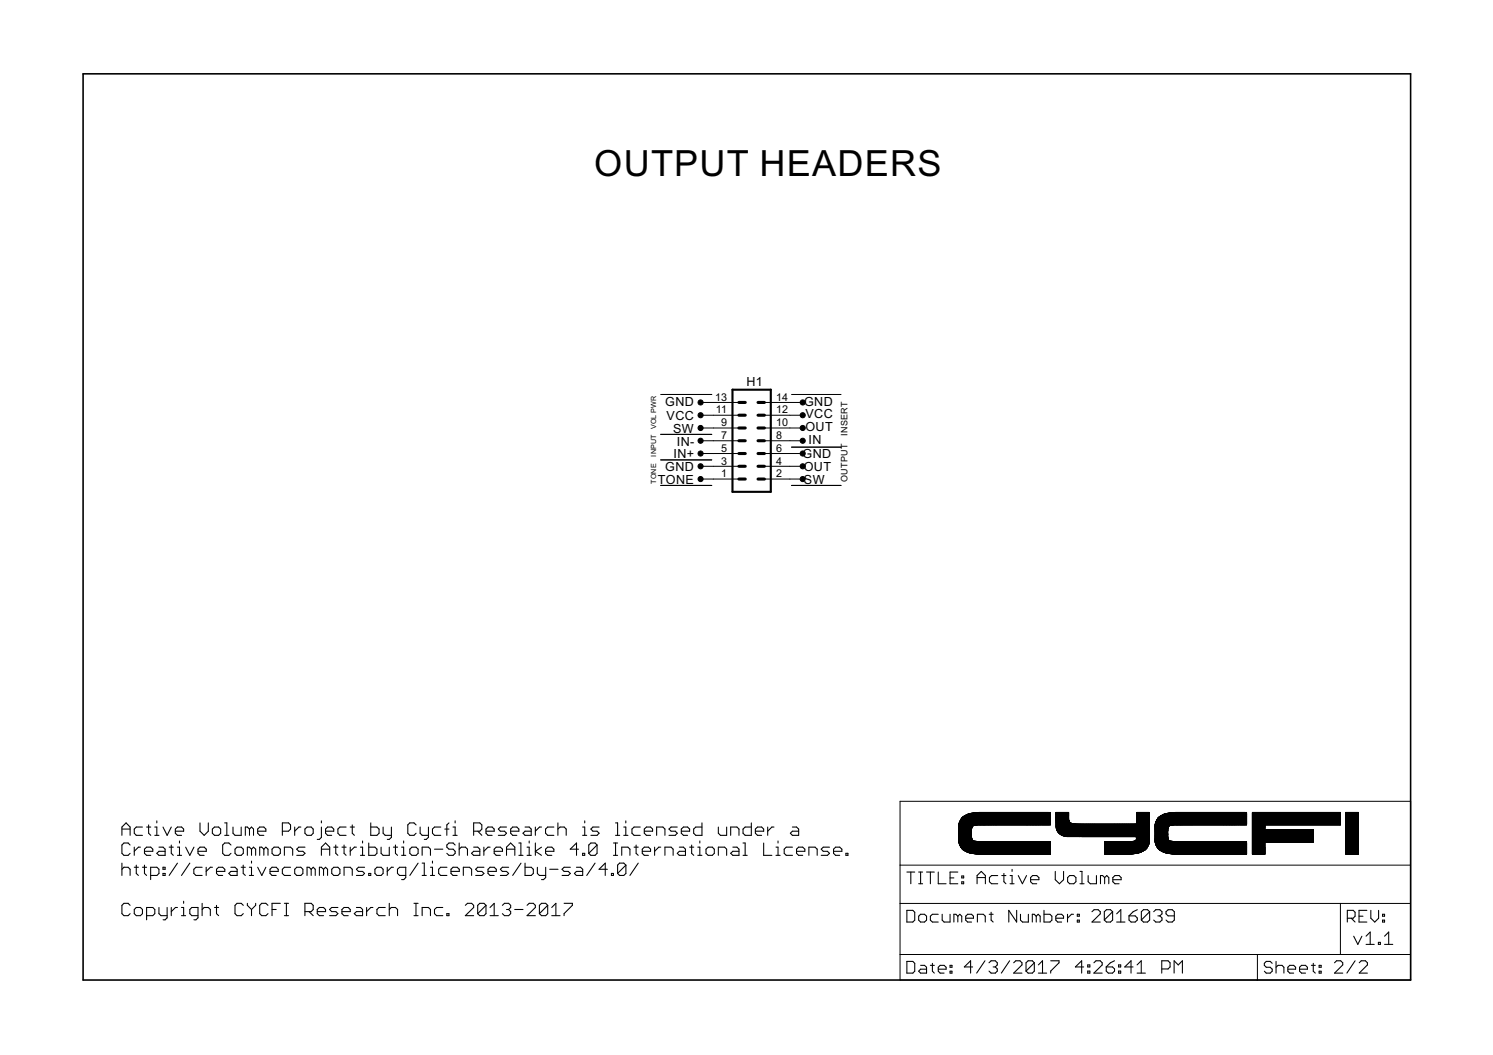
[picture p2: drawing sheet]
<svg xmlns="http://www.w3.org/2000/svg" width="297mm" height="210mm" viewBox="0 0 297 210" stroke-linecap="round" stroke-linejoin="round" font-family="sans-serif">
<defs><g id="words">
<text font-size="8" x="118.2" y="35">OUTPUT HEADERS</text>
<g font-size="2.8">
<text x="148.5" y="76.8">H1</text>
<text x="132.4" y="80.7">GND</text>
<text x="132.6" y="83.6">VCC</text>
<text x="160" y="80.7">GND</text>
<text x="160.2" y="83.3">VCC</text>
<text x="133.9" y="86.1">SW</text>
<text x="134.7" y="88.7">IN-</text>
<text x="160.2" y="85.8">OUT</text>
<text x="160.9" y="88.3">IN</text>
<text x="132.4" y="93.7">GND</text>
<text x="134" y="91.2">IN+</text>
<text x="159.7" y="91.2">GND</text>
<text x="159.9" y="93.7">OUT</text>
<text x="159.9" y="96.3">SW</text>
</g>
<g font-size="2.4">
<text x="142.3" y="79.7">13</text>
<text x="142.4" y="82.3">11</text>
<text x="154.4" y="82.3">12</text>
<text x="154.4" y="79.7">14</text>
<text x="143.5" y="89.9">5</text>
<text x="143.5" y="87.3">7</text>
<text x="143.5" y="84.8">9</text>
<text x="154.4" y="89.9">6</text>
<text x="154.4" y="87.3">8</text>
<text x="154.4" y="84.8">10</text>
<text x="143.5" y="95">1</text>
<text x="143.5" y="92.4">3</text>
<text x="154.4" y="95">2</text>
<text x="154.4" y="92.4">4</text>
</g>
<g font-size="2">
<text x="168.6" y="86.7" transform="rotate(-90 168.6 86.7)">INSERT</text>
<text x="168.6" y="95.9" transform="rotate(-90 168.6 95.9)">OUTPUT</text>
</g>
<g font-size="1.6">
<text x="130.6" y="90.8" transform="rotate(-90 130.6 90.8)">INPUT VOL PWR</text>
<text x="130.6" y="96.2" transform="rotate(-90 130.6 96.2)">TONE</text>
</g>
</g></defs>
<g fill="none" stroke="#000" stroke-width=".21">
<path d="M24.3 166.2v-1.7l.8-.8 .8 .8v1.7M24.3 171.7v2.5M24.3 173l.4-.4h.8l.4 .4v1.2M24.3 165h1.6M25.9 168.1l-.4-.4h-.8l-.4 .4v1.7l.4 .4h.8l.4-.4M26.7 168.6v1.6M26.7 172.6h.8M27.1 172.1v1.7l.4 .4M27.9 168.6h-.4l-.8 .8M28.3 164.5h-1.2l-.4 .5v.8l.4 .4h1.2M28.3 172.6h.9M28.7 169.4h1.7v-.4l-.4-.4h-.8l-.5 .4v.8l.5 .4h.8"/>
<path d="M28.7 172.1v1.7l.5 .4M29.2 164.5h.8M29.6 164.1v1.7l.4 .4M30 174.2h1.2l.4-.4v-.8l-.4-.4h-1.2v2.4M30.8 164.5h.4v1.7M30.8 166.2h.8M31.2 163.3v.4M31.6 168.6h.8l.5 .4v1.2h-1.3l-.4-.4 .4-.4h1.3M32.4 173.8h.5v.4h-.5zM32.4 164.5l.9 1.7 .8-1.7M32.4 172.6h.5v.4h-.5zM33.7 168.6h.8"/>
<path d="M34.1 168.1v1.7l.4 .4M34.9 165.4h1.6v-.4l-.4-.5h-.8l-.4 .5v.8l.4 .4h.8M35.3 170.2h.8M35.3 168.6h.4v1.6M35.3 171.7l-1.6 2.5M35.7 167.3v.4M36.5 179.3v.4M36.9 168.6l.9 1.6 .8-1.6M37.8 171.7l-1.7 2.5M39.4 169.4h1.6v-.4l-.4-.4h-.8l-.4 .4v.8l.4 .4h.8M39.8 163.7v1.7l.8 .8 .8-.8v-1.7M40.2 172.6h-1.2l-.4 .4v.8l.4 .4h1.2"/>
<path d="M40.2 179.7v2.5M41 172.6v1.6M42.2 165l.5-.5h.8l.4 .5v.8l-.4 .4h-.8l-.5-.4zM42.3 172.6h-.5l-.8 .8M43.1 173.4h1.6v-.4l-.4-.4h-.8l-.4 .4v.8l.4 .4h.8M44.7 166.2h.8M44.7 163.7h.4v2.5M45.9 172.6h.9l.4 .4v1.2h-1.3l-.4-.4 .4-.4h1.3M46 168.1l-.5-.4h-.8l-.4 .4v1.7l.4 .4h.8l.5-.4M46.4 164.5v1.3l.4 .4h1.2v-1.7M46.8 169l.4-.4h.8l.4 .4v.8l-.4 .4h-.8l-.4-.4zM48 172.6h.8"/>
<path d="M48.4 172.1v1.7l.4 .4M49.2 179.7v.4l.8 .9M49.6 174.2h.8M49.6 172.6h.4v1.6M49.6 165l-.4-.5h-.4v1.7M49.6 165v1.2M49.6 165l.4-.5 .4 .5v1.2M50 169l-.4-.4h-.4v1.6M50 169v1.2M50 171.3v.4M50 169l.4-.4 .5 .4v1.2M50.9 179.7v.4l-.9 .9"/>
<path d="M51.3 165.4h1.6v-.4l-.4-.5h-.8l-.4 .5v.8l.4 .4h.8M51.3 172.6l.8 1.6 .8-1.6M52.5 169l-.4-.4h-.4v1.6M52.5 169v1.2M52.5 169l.4-.4 .4 .4v1.2M53.7 173.4h1.7v-.4l-.5-.4h-.8l-.4 .4v.8l.4 .4h.8M54.5 168.6h.9l.4 .4v.8l-.4 .4h-.9l-.4-.4v-.8zM55.8 179.7h-1.7v2.5M56.2 165.4h1.2l.4-.4v-.9l-.4-.4h-1.2v2.5M56.6 170.2v-1.6h1.2l.4 .4v1.2M56.6 179.7h.8M57 179.7v2.5"/>
<path d="M57.8 172.6h-1.2l-.4 .4v.8l.4 .4h1.2M58.6 173l.4-.4h.9l.4 .4v.8l-.4 .4h-.9l-.4-.4zM58.6 164.5v1.7M59.9 164.5h-.4l-.9 .9M60.7 165l.4-.5h.8l.4 .5v.8l-.4 .4h-.8l-.4-.4zM60.7 168.6h-1.3l-.4 .4 .4 .4h.9l.4 .4-.4 .4h-1.3M61.9 173l-.4-.4h-.4v1.6M61.9 173v1.2M61.9 173l.4-.4 .4 .4v1.2M63.9 164.5v2.1l-.4 .4h-.4M63.9 163.3v.4M63.9 170.2v-1.6l.9-.9 .8 .9v1.6"/>
<path d="M63.9 169h1.7M64.4 173l-.5-.4h-.4v1.6M64.4 173v1.2M64.4 173l.4-.4 .4 .4v1.2M64.8 165.4h1.6v-.4l-.4-.5h-.8l-.4 .5v.8l.4 .4h.8M66 173l.4-.4h.8l.4 .4v.8l-.4 .4h-.8l-.4-.4zM66.4 168.6h.8M66.8 168.1v1.7l.4 .4M68 168.6h.9M68.5 174.2v-1.6h1.2l.4 .4v1.2M68.5 168.1v1.7l.4 .4M68.9 164.5h-1.3l-.4 .5v.8l.4 .4h1.3"/>
<path d="M69.7 164.5h.8M69.7 168.6v1.6M70.1 164.1v1.7l.4 .4M70.9 168.6h-.4l-.8 .8M71.7 170.2h.8M71.7 168.6h.4v1.6M72.1 167.3v.4M72.5 172.6h-1.2l-.4 .4 .4 .4h.8l.4 .4-.4 .4h-1.2M73.4 173.8h.4v.4h-.4zM73.4 167.7v2.5h1.2l.4-.4v-.8l-.4-.4h-1.2M73.8 163.7v2.5h1.2l.4-.4v-.8l-.4-.5h-1.2M74.6 173l.4-.4h.8l.4 .4v.8l-.4 .4h-.8l-.4-.4z"/>
<path d="M75.8 168.6v1.2l.4 .4h1.2v-1.6M76.2 164.5v1.3l.4 .4h1.3M77 172.6v1.6M77.4 179.7v2.5M77.9 164.5v2.1l-.5 .4h-.4M78.3 168.6h.8M78.3 172.6h-.4l-.9 .8M78.7 168.1v1.7l.4 .4M79.9 170.2h.8M79.9 168.6h.4v1.6M80.3 167.3v.4M80.7 174.2h-1.2l-.4-.4v-.8l.4-.4h1.2v2l-.4 .4h-.4"/>
<path d="M81.5 169l.5-.4h.8l.4 .4v.8l-.4 .4h-.8l-.5-.4zM82.4 179.7h.8M82.8 179.7v2.5M82.8 164.1l-.4-.4h-.9l-.4 .4v1.7l.4 .4h.9l.4-.4M83.2 171.7l-1.7 2.5M83.6 164.5v1.3l.4 .4h1.2M84 174.2h.8M84 170.2v-1.6h1.2l.4 .4v1.2M84 171.7h.4v2.5M85.2 164.5v2.1l-.4 .4h-.4M85.6 174.2h.9M85.6 172.6h.4v1.6"/>
<path d="M86 171.3v.4M86.4 169h1.7M87.7 164.5h-1.3l-.4 .5v.8l.4 .4h1.3M88.5 165h.8M88.9 172.6h-1.2l-.4 .4v.8l.4 .4h1.2M89.3 163.7l-.4 .4v2.1M89.7 173.4h1.7v-.4l-.4-.4h-.9l-.4 .4v.8l.4 .4h.9M90.1 164.5h.5v1.7M90.1 166.2h.9M90.6 168.1l-.5-.4h-.8l-.4 .4v.5l.4 .4h.8l.5 .4v.4l-.5 .4h-.8l-.4-.4M90.6 163.3v.4M91.4 169l.4-.4h.8l.4 .4v1.2"/>
<path d="M91.4 167.7v2.5M92.2 174.2v-1.6h1.2l.4 .4v1.2M94.2 165.4h1.3l.4-.4v-.9l-.4-.4h-1.3v2.5M94.2 168.6h.9l.4 .4v1.2h-1.3l-.4-.4 .4-.4h1.3M95.1 165.4l.8 .8M96.3 168.6v1.6M96.3 172.6h-1.3l-.4 .4 .4 .4h.9l.4 .4-.4 .4h-1.3M96.7 165.4h1.6v-.4l-.4-.5h-.8l-.4 .5v.8l.4 .4h.8M97.1 173.4h1.6v-.4l-.4-.4h-.8l-.4 .4v.8l.4 .4h.8M97.5 168.6h-.4l-.8 .8M98.3 169.4h1.7v-.4l-.5-.4h-.8l-.4 .4v.8l.4 .4h.8M100.8 164.5h-1.3l-.4 .5 .4 .4h.9l.4 .4-.4 .4h-1.3"/>
<path d="M100.8 169h1.6M100.8 170.2v-1.6l.8-.9 .8 .9v1.6M101.2 172.6h-1.3l-.4 .4 .4 .4h.9l.4 .4-.4 .4h-1.3M101.6 165.4h1.6v-.4l-.4-.5h-.8l-.4 .5v.8l.4 .4h.8M103.2 167.7h.4v2.5M103.2 170.2h.9M103.7 171.7l-1.7 2.5M104.5 171.7v2.5h1.2l.4-.4v-.8l-.4-.4h-1.2M104.5 164.5h.8l.4 .5v1.2h-1.2l-.4-.4 .4-.4h1.2M104.9 170.2h.8M104.9 168.6h.4v1.6M105.3 167.3v.4"/>
<path d="M106.5 164.5v1.7M106.5 167.7v2.5M106.9 172.6v1.2l.4 .4h1.3M107.7 164.5h-.4l-.8 .9M107.7 168.6l-1.2 .8 1.2 .8M108.5 169.4h1.7v-.4l-.4-.4h-.8l-.5 .4v.8l.5 .4h.8M108.6 172.6v2l-.5 .4h-.4M109.4 173h1.6M110.2 164.5h-1.2l-.5 .5v.8l.5 .4h1.2M111 165l.4-.5h.8l.4 .5v1.2M111 163.7v2.5M112.2 179.7h1.7v.4l-1.7 1.7v.4"/>
<path d="M113.5 172.6h-1.3l-.4 .4 .4 .4h.9l.4 .4-.4 .4h-1.3M114.7 172.6h.8l.4 .4v1.2h-1.2l-.4-.4 .4-.4h1.2M115.1 169h-1.6l1.2-1.3v2.5M115.9 164.5h.4v1.7M115.9 166.2h.8M115.9 169.8h.4v.4h-.4zM116.3 163.3v.4M118.4 171.7l-1.7 2.5M118.8 168.1l-.4-.4h-.8l-.5 .4v1.7M118.8 168.1v1.7l-.4 .4h-.8l-.5-.4M118.8 168.1l-1.7 1.7M119.2 164.5h-1.2l-.4 .5 .4 .4h.8l.4 .4-.4 .4h-1.2"/>
<path d="M120.8 173h-1.6l1.2-1.3v2.5M121.6 173.8h.4v.4h-.4zM122 167.7h.9M122 170.2h.9M122.5 166.2h.8M122.5 163.7h.4v2.5M122.5 167.7v2.5M123.7 170.2v-1.6h1.2l.4 .4v1.2M124.1 164.5h.4v1.7M124.1 166.2h.8M124.5 163.3v.4M124.5 172.1v1.7l-.4 .4h-.8l-.4-.4"/>
<path d="M124.5 172.1l-.4-.4h-.8l-.4 .4v1.7M124.5 172.1l-1.6 1.7M126.2 168.6h.8M126.6 168.1v1.7l.4 .4M127 171.7l-1.7 2.5M127.4 164.5h-1.2l-.5 .5v.8l.5 .4h1.2M127.8 169.4h1.6v-.4l-.4-.4h-.8l-.4 .4v.8l.4 .4h.8M128.2 165.4h1.6v-.4l-.4-.5h-.8l-.4 .5v.8l.4 .4h.8M130.2 168.6v1.6M130.6 166.2v-1.7h1.3l.4 .5v1.2M131.5 168.6h-.4l-.9 .8M132.3 170.2v-1.6h1.2l.4 .4v1.2"/>
<path d="M134.7 164.5h-1.2l-.4 .5 .4 .4h.8l.4 .4-.4 .4h-1.2M135.1 168.6h.9l.4 .4v1.2h-1.3l-.4-.4 .4-.4h1.3M135.6 165.4h1.6v-.4l-.4-.5h-.8l-.4 .5v.8l.4 .4h.8M137.2 168.6h.8M137.6 168.1v1.7l.4 .4M138.8 170.2h.9M138.8 168.6h.4v1.6M139.2 167.3v.4M139.7 163.7v2.5h-1.3l-.4-.4v-.8l.4-.5h1.3M140.5 169l.4-.4h.8l.4 .4v.8l-.4 .4h-.8l-.4-.4zM142.9 164.5v1.3l.4 .4h1.3v-1.7M142.9 170.2v-1.6h1.3l.4 .4v1.2"/>
<path d="M145.4 166.2v-1.7h1.2l.4 .5v1.2M145.8 168.6h.8l.4 .4v1.2h-1.2l-.4-.4 .4-.4h1.2M147.8 167.7h.5v2.5M147.8 170.2h.9M149.5 163.7v2.5h-1.2l-.5-.4v-.8l.5-.5h1.2M150.3 165.4h1.6v-.4l-.4-.5h-.8l-.4 .5v.8l.4 .4h.8M151.9 167.7v2.5h1.7M152.7 164.5v1.7M154 164.5h-.4l-.9 .9M154.4 170.2h.8M154.4 168.6h.4v1.6M154.8 167.3v.4"/>
<path d="M157.6 164.5h.9l.4 .5v1.2h-1.3l-.4-.4 .4-.4h1.3M157.7 168.6h-1.3l-.4 .4v.8l.4 .4h1.3M158.5 169.4h1.6v-.4l-.4-.4h-.8l-.4 .4v.8l.4 .4h.8M160.9 170.2v-1.6h1.3l.4 .4v1.2M165 168.6h-1.2l-.4 .4 .4 .4h.8l.4 .4-.4 .4h-1.2M165.8 169.4h1.7v-.4l-.4-.4h-.9l-.4 .4v.8l.4 .4h.9M168.3 169.8h.4v.4h-.4zM180.4 173.5h1.6M181.2 173.5v2.3M182.8 175.8h.8M182.8 173.5h.8M183.2 173.5v2.3"/>
<path d="M184.3 173.5h1.6M185.1 173.5v2.3M186.7 173.5v2.3h1.5M189 174.7h.8M190.6 173.5h-1.6v2.3h1.6M191.3 175.5h.4v.3h-.4zM191.3 174.3h.4v.4h-.4zM194.4 175.8v-1.6l.8-.8 .8 .8v1.6M194.4 174.6h1.6M198.5 174.2h-1.2l-.5 .4v.8l.5 .4h1.2M199.3 174.2h.8M199.7 173.8v1.6l.4 .4"/>
<path d="M201 174.2h.4v1.6M201 175.8h.8M201.4 173v.4M202.6 174.2l.8 1.6 .8-1.6M205 175h1.7v-.4l-.4-.4h-.9l-.4 .4v.8l.4 .4h.9M210 173.4v1.6l.8 .8 .8-.8v-1.6M212.8 174.2h.8l.5 .4v.8l-.5 .4h-.8l-.4-.4v-.8zM214.9 175.8h.8M214.9 173.4h.4v2.4M216.5 174.2v1.2l.4 .4h1.2v-1.6M219.8 174.6l-.4-.4h-.5v1.6M219.8 174.6v1.2"/>
<path d="M219.8 174.6l.4-.4 .4 .4v1.2M221.4 175h1.7v-.4l-.4-.4h-.9l-.4 .4v.8l.4 .4h.9M25.9 180.1l-.4-.4h-.8l-.4 .4v1.7l.4 .4h.8l.4-.4M27.1 180.6h.8l.4 .4v.8l-.4 .4h-.8l-.4-.4v-.8zM29.2 182.2h1.2l.4-.4v-.8l-.4-.4h-1.2v2.4M31.6 180.6v1.2l.4 .4h1.3M33.3 180.6v2l-.4 .4h-.5M34.1 180.6v1.6M35.3 180.6h-.4l-.8 .8M36.1 180.6h.4v1.6M36.1 182.2h.8M39.4 182.2h-1.2l-.4-.4v-.8l.4-.4h1.2v2l-.4 .4h-.4"/>
<path d="M40.2 181l.4-.4h.8l.4 .4v1.2M42.7 180.6h.8M43.1 180.1v1.7l.4 .4M48.4 180.1l-.4-.4h-.8l-.4 .4v1.7l.4 .4h.8l.4-.4M50 181v1.2M53.3 180.1l-.4-.4h-.8l-.4 .4v1.7l.4 .4h.8l.4-.4M54.1 181h.8M56.6 182.2h.8M60.7 181.4h1.2l.4-.4v-.9l-.4-.4h-1.2v2.5M61.5 181.4l.8 .8M63.1 181.4h1.7v-.4l-.4-.4h-.9l-.4 .4v.8l.4 .4h.9M67.2 180.6h-1.2l-.4 .4 .4 .4h.8l.4 .4-.4 .4h-1.2"/>
<path d="M68 181.4h1.7v-.4l-.4-.4h-.8l-.5 .4v.8l.5 .4h.8M70.9 180.6h.8l.4 .4v1.2h-1.2l-.4-.4 .4-.4h1.2M72.9 180.6v1.6M74.2 180.6h-.4l-.9 .8M76.6 180.6h-1.2l-.4 .4v.8l.4 .4h1.2M77.4 181l.5-.4h.8l.4 .4v1.2M82.4 182.2h.8M84 182.2v-1.6h1.2l.4 .4v1.2M88.1 180.6h-1.2l-.5 .4v.8l.5 .4h1.2M88.9 181.8h.4v.4h-.4zM92.6 180.1l.4-.4h.8l.4 .4v.5l-1.6 1.6h1.6M96.7 180.1v1.7l-.4 .4h-.8l-.5-.4"/>
<path d="M96.7 180.1l-.4-.4h-.8l-.5 .4v1.7M96.7 180.1l-1.7 1.7M97.5 180.6l.8-.9v2.5M97.5 182.2h1.6M99.9 180.1l.5-.4h.8l.4 .4v.5l-.4 .4M100.8 181h.4M101.2 181l.4 .4v.4l-.4 .4h-.8l-.5-.4M102.4 181h1.7M104.9 180.1l.4-.4h.8l.4 .4v.5l-1.6 1.6h1.6M109 180.1l-.4-.4h-.9l-.4 .4v1.7M109 180.1v1.7l-.4 .4h-.9l-.4-.4M109 180.1l-1.7 1.7"/>
<path d="M109.8 182.2h1.6M109.8 180.6l.8-.9v2.5M180.4 181.1h1.2l.4 .4v1.6l-.4 .4h-1.2zM180.4 191.3h1.2l.4 .4v1.5l-.4 .4h-1.2zM182.8 182.3l.4-.4h.7l.4 .4v.8l-.4 .4h-.7l-.4-.4zM183.2 192.1h.7l.4 .3v1.2h-1.1l-.4-.4 .4-.4h1.1M185.1 192.1h.8M185.5 191.7v1.5l.4 .4M186.7 181.9h-1.2l-.4 .4v.8l.4 .4h1.2M186.7 192.8h1.5v-.4l-.4-.3h-.8l-.3 .3v.8l.3 .4h.8M187.5 181.9v1.2l.3 .4h1.2v-1.6M189 193.2h.4v.4h-.4z"/>
<path d="M189 192.1h.4v.3h-.4zM190.6 182.3l-.4-.4h-.4v1.6M190.6 182.3l.4-.4 .3 .4v1.2M190.6 182.3v1.2M192.1 182.7h1.6v-.4l-.4-.4h-.8l-.4 .4v.8l.4 .4h.8M193.5 192.4h-1.6l1.2-1.2v2.4M194.5 183.5v-1.6h1.1l.4 .4v1.2M196 191.2l-1.7 2.4M196.8 191.6l.4-.4h.8l.4 .4v.4l-.4 .4M196.8 181.9h.8M197.2 181.5v1.6l.4 .4M197.6 192.4h.4"/>
<path d="M198 192.4l.4 .4v.4l-.4 .4h-.8l-.4-.4M200.9 191.2l-1.7 2.4M201.7 191.6l.4-.4h.8l.4 .4v.4l-1.6 1.6h1.6M202.3 181.1v2.4l-1.6-2.4v2.4M203 181.9v1.2l.4 .4h1.2v-1.6M205.8 191.6v1.6l-.4 .4h-.8l-.5-.4M205.8 191.6l-.4-.4h-.8l-.5 .4v1.6M205.8 191.6l-1.7 1.6M206.2 182.3l-.4-.4h-.4v1.6M206.2 182.3v1.2M206.2 182.3l.3-.4 .4 .4v1.2M206.6 193.6h1.6"/>
<path d="M206.6 192l.8-.8v2.4M207.7 181.1v2.4h1.2l.4-.4v-.8l-.4-.4h-1.2M209 191.2h1.7v.4l-1.7 1.6v.4M210.1 182.7h1.5v-.4l-.4-.4h-.8l-.3 .4v.8l.3 .4h.8M212.4 181.9v1.6M213.6 181.9h-.4l-.8 .8M214.3 183.1h.4v.4h-.4zM214.3 181.9h.4v.4h-.4zM215.6 192.4h-1.6l1.2-1.2v2.4M216.4 193.2h.4v.4h-.4zM216.4 192h.4v.4h-.4zM217.3 181.4l.4-.4h.8l.4 .4v.4l-1.6 1.7h1.6"/>
<path d="M217.6 191.6l.5-.4h.8l.4 .4v.4l-1.7 1.6h1.7M220.1 192.4h1.2l.4 .4v.4l-.4 .4h-.8l-.4-.4zM221.4 181.4v1.6l-.5 .5h-.8l-.4-.5M221.4 181.4l-.5-.4h-.8l-.4 .4v1.6M221.4 181.4l-1.7 1.6M221.7 191.2l-.8 .4-.8 .8M222.2 183.5h1.6M222.2 181.8l.8-.8v2.5M222.5 192h.5v.4h-.5zM222.5 193.2h.5v.4h-.5zM224.6 182.2h1.2l.5 .4v.4l-.5 .5h-.8l-.4-.5zM225.4 192.4h-1.6l1.2-1.2v2.4"/>
<path d="M226.2 192l.9-.8v2.4M226.2 193.6h1.7M226.3 181l-.9 .4-.8 .8M228.7 181.4v1.6l-.4 .5h-.8l-.4-.5M228.7 181.4l-.4-.4h-.8l-.4 .4v1.6M228.7 181.4l-1.6 1.6M229.5 181.4l.5-.4h.8l.4 .4v.4l-.4 .4M230.4 182.2h.4M230.8 182.2l.4 .4v.4l-.4 .5h-.8l-.5-.5M231.1 192.8h1.3l.4-.4v-.8l-.4-.4h-1.3v2.4M233.6 193.6v-2.4l.8 .8 .8-.8v2.4M233.6 182.2h-1.2l-.4-.4v-.4l.4-.4h.8l.4 .4v1.6l-.4 .5h-.8l-.4-.5"/>
<path d="M253.1 191.7l-.4-.4h-.8l-.4 .4v.4l.4 .3h.8l.4 .4v.4l-.4 .4h-.8l-.4-.4M253.9 192.4l.4-.3h.8l.3 .3v1.2M253.9 191.3v2.3M256.2 192.8h1.6v-.4l-.4-.3h-.8l-.4 .3v.8l.4 .4h.8M258.6 192.8h1.5v-.4l-.4-.3h-.7l-.4 .3v.8l.4 .4h.7M260.9 192.1h.8M261.3 191.7v1.5l.4 .4M262.4 193.2h.4v.4h-.4zM262.4 192.1h.4v.3h-.4zM265.5 191.6l.4-.4h.8l.4 .4v.4l-1.6 1.6h1.6M268.1 182.7h1.1l.4-.4v-.8l-.4-.4h-1.1v2.4M268.8 182.7l.8 .8"/>
<path d="M269.3 186.3l.9 1.6 .8-1.6M269.6 191.2l-1.6 2.4M270.4 182.3h.8M270.4 191.6l.4-.4h.9l.4 .4v.4l-1.7 1.6h1.7M271.8 186.3l.8-.9v2.5M271.8 187.9h1.6M271.9 181.1h-1.5v2.4h1.5M272.7 181.1v1.6l.8 .8 .8-.8v-1.6M274.2 187.5h.4v.4h-.4zM275.1 183.1h.4v.4h-.4zM275.1 181.9h.4v.4h-.4zM275.5 187.9h1.6"/>
<path d="M275.5 186.3l.8-.9v2.5"/>
</g>
<g fill="none" stroke="#000" stroke-width=".2">
<path d="M131.4 78.5h10.2M157.5 78.5h9.8M131.4 96.6h10.2M131.4 86.4h10.2M131.4 91.5h10.2M139.4 95.3h7.6M139.4 92.8h7.6M139.4 90.2h7.6M139.4 87.7h7.6M139.4 85.2h7.6M139.4 82.6h7.6M139.4 80.1h7.6"/>
<path d="M152.1 95.3h7.6M152.1 92.8h7.6M152.1 90.2h7.6M152.1 87.7h7.6M152.1 85.2h7.6M152.1 82.6h7.6M152.1 80.1h7.6M157.5 89h9.8M157.5 96.6h9.8M179.1 159.4h101.5v35.6h-101.5zM179.1 179.7h101.5M179.1 172.1h101.5"/>
<path d="M190.8 167.4l18.2 .1v2.4h-14.1l-1.9-.2M190.8 164.6h2.5M190.8 166.8h2.5a.61 .61 0 0 0 .6 .6M190.8 164.7h2.5h-2.5M190.8 166.5h2.5v.3M190.8 165l2.5 .1M190.8 165.2l2.5 .1M190.8 166.4h2.5v.1M190.8 167.4h3.3M190.8 166.7h2.5M190.8 167.3l2.9 .1M190.8 167l2.6 .1"/>
<path d="M190.8 167.4h3.8M190.8 167.3h2.8M190.8 165.1h2.5M190.8 167.1h2.6M190.8 167h2.5M190.8 166.9h2.5M190.8 166.8h2.5M190.8 166.6h2.5M190.8 166.5h2.5M190.8 166.4h2.5M190.8 166.3h2.5M190.8 166.2h2.5"/>
<path d="M190.8 166.1h2.5M190.8 166h2.5M190.8 165.9h2.5M190.8 165.8h2.5M190.8 165.7h2.5M190.8 165.6h2.5M190.8 165.5h2.5M190.8 165.4h2.5M190.8 165.3h2.5M190.8 165.2h2.5M190.8 165h2.5M190.8 164.9h2.5"/>
<path d="M190.8 164.8h2.5M190.8 164.5h2.6M190.8 167.4v.1M190.8 164h18.2M190.8 167.6h18.2M190.8 167.6l.1 .3M190.8 164l.1-.2h18.1l-.2 .3M190.8 164v3.6M190.8 164.1h3.8M190.8 163.9h18.2M190.8 167.7h18.2M190.8 167.6l.1 .2 18.1-.1"/>
<path d="M190.8 163.8h18.2M190.8 167.8h18.2M190.9 163.7h18.1M190.9 167.9h18.1M190.9 167.9l.2 .5M190.9 163.6h18.1M190.9 168l.2 .4M190.9 163.6l-.1 .5M190.9 168h18.1M190.9 163.6v.2M190.9 163.7l-.1 .2M190.9 163.5h18.1"/>
<path d="M191 163.5h.1M191 163.4h18M191 168.2h18M191 168.3h18M191.1 163.3h17.9M191.1 168.3h17.9M191.1 163.2h17.9M191.1 168.4h.1M191.1 163.2v.1M191.1 163.3l-.2 .3M191.1 168.4l.2 .4M191.1 163.2l-.2 .4"/>
<path d="M191.1 168.4h17.9M191.1 168.4l.2 .3M191.2 163.1h17.8M191.2 163.1l-.1 .1M191.2 163h17.8M191.2 168.6h17.8M191.3 168.6v.1M191.3 168.7h17.7M191.3 162.9h17.7M191.3 162.8h17.7M191.3 168.7l.2 .3M191.3 168.8l.4 .3"/>
<path d="M191.3 162.8l-.2 .4M191.3 168.8h17.7M191.4 162.8h17.6M191.4 162.8h-.1M191.4 168.8h17.6M191.4 162.7h17.6M191.4 168.9h17.6M191.5 162.7h17.5M191.5 168.9l.1 .1M191.5 169h17.5M191.5 162.6h17.5M191.6 169l1.1 .6"/>
<path d="M191.6 162.6h17.4M191.6 169h17.4M191.6 162.5h17.4M191.6 169l.1 .1M191.6 169.1h17.4M191.7 162.5l-.5 .5h17.8M191.7 169.1l.4 .3M191.7 162.5l-.4 .3M191.7 162.5h17.3M191.7 169.1h17.3M191.8 162.4h17.2M191.9 169.2h17.1"/>
<path d="M191.9 162.4h17.1M192 162.3h17M192 169.3h17M192 162.3h.1M192.1 169.4h16.9M192.1 162.2h16.9M192.2 169.4h16.8M192.2 162.2h16.8M192.3 169.4h16.7M192.3 162.1h16.7M192.4 169.5h16.6M192.5 169.5h16.5"/>
<path d="M192.5 169.6l.8 .2M192.5 162h16.5M192.5 162l-.8 .5M192.6 169.6h16.4M192.6 162l-1 .6M192.7 162h16.3M192.8 169.6v.1M192.8 169.7h16.2M192.8 161.9l-.1 .1M192.9 161.9h16.1M192.9 169.7h16.1M192.9 169.7h.1"/>
<path d="M192.9 161.9h.1M193 161.9h16M193 169.7h.1M193 161.9l-.5 .1M193.1 161.9h-.1M193.1 169.7h15.9M193.2 161.8l-.1 .1M193.3 161.8h15.7M193.3 165.1v.1M193.3 165.1v1.5M193.3 166.3h.1M193.3 166.3v.1"/>
<path d="M193.3 165.1h.1M193.3 166.5l-2.5 .1M193.3 166.6h.1M193.3 166.6v.2M193.3 169.8h.1M193.3 161.8h.1M193.3 164.8v.3M193.3 164.9v.1M193.3 164.9l-2.5 .1M193.3 164.8h.1M193.3 166.8v.1M193.3 166.9l.1 .1"/>
<path d="M193.3 164.8h-2.5M193.3 164.6h.1M193.3 167l.4 .3M193.4 164.5l-.1 .3M193.4 167v.1M193.4 164.4l-2.6 .1M193.4 161.8h.1M193.4 164.4h-2.6M193.4 167.1v.1M193.5 169.8h15.5M193.5 164.4h-.1M193.5 167.2h-2.7h2.8"/>
<path d="M193.5 164.3v.1M193.5 164.3h.1M193.5 164.3l-.1 .1M193.5 164.3l-2.7 .1h2.6M193.5 164.3l-.1 .2M193.6 169.8h.1M193.6 161.8h-.1M193.6 164.3h.1M193.6 164.3h-2.8M193.7 164.2l-.1 .1M193.7 164.3h-.2M193.7 161.8l-.7 .1"/>
<path d="M193.7 161.8h-.1M193.7 161.8h15.3M193.7 164.2v.1M193.7 164.2l-2.9 .1M193.7 169.8h15.3M193.7 164.2h.1M193.8 164.2h-.1M193.8 167.4h.1M193.9 169.8v.1M193.9 161.7l-.1 .1M193.9 164.2h.1M193.9 167.4h.7"/>
<path d="M193.9 167.4h.1M194 161.7h15M194 161.7h.1M194.1 169.9h14.9M194.1 164.1l-3.3 .1M194.2 164.1l-.5 .1M194.2 161.7h-.1M194.2 164.1h.1M194.3 167.4h.1M194.3 169.9h.1M194.4 161.7h14.6v2.4h-14.8M194.5 161.7h-.1"/>
<path d="M194.6 167.4l.5 .1M194.6 169.9h.1M194.8 161.6l-.1 .1M194.9 167.4l.1 .1M194.9 161.6l-1.2 .2M195.1 169.9h.1M195.6 164.1h.1M207 164.1h-.4M208.3 167.5h.2M208.6 161.6l.2 .1M208.6 167.5l.3 .1 .1 .3h-18.1M208.7 164.1h-.1"/>
<path d="M208.9 161.7l.1 .3-16.6 .1M209 168.5h-17.8l17.8 .1M209 168.1l-18 .1M209 168l-18 .1h18M209 162.9l-17.7 .1-.2 .1h17.9M209 164.1h-18.2M209 167.5h-18.2l.1 .5M210.1 162.1h2.5M210.1 162h2.5M210.1 161.9h2.5M210.1 161.8h2.5M210.1 161.7h2.5"/>
<path d="M210.1 161.6h2.5v1.7v-.1M210.1 164.1h18.6M210.1 164.2h18.6M210.1 164.3h18.6M210.1 164.4h18.6M210.1 164.5h18.6M210.1 163.3h2.6v.1h-2.6zM210.1 163.2l2.5 .1M210.1 163.4l2.6 .1h-2.6M210.1 163.5l2.7 .1M210.1 163.6h2.8M210.1 163.8h3"/>
<path d="M210.1 163.8l3.2 .1M210.1 163.9l4.1 .1M210.1 164h18.6M210.1 163.7h2.8M210.1 163.3l2.6 .1M210.1 163.2h2.5M210.1 163.1h2.5M210.1 163h2.5M210.1 162.9h2.5M210.1 162.8h2.5M210.1 162.7h2.5M210.1 162.6h2.5"/>
<path d="M210.1 162.5h2.5M210.1 162.4h2.5M210.1 162.3h2.5M210.1 162.2h2.5M210.1 164.4v.3M210.1 161.7h.1M210.1 164.7h18.6M210.1 164.6h18.6M210.1 164.7l.1 .3M210.2 161.6l-.1 2.8M210.2 164.8h18.5M210.2 164.9h18.5"/>
<path d="M210.2 165h18.5M210.2 165.1h18.5M210.2 165l.2 .3M210.3 165.1h18.4M210.3 165.2h18.4M210.3 165.3h18.4M210.4 165.3h18.3M210.4 165.3l.6 .7M210.4 165.4h18.3M210.4 165.5h18.3M210.5 165.5h18.2M210.5 165.6h18.2"/>
<path d="M210.6 165.7h18.1M210.7 165.8h18M210.8 165.9h17.9M210.9 166h17.8M211 166h17.7M211 166l1 .4M211.1 166.1h17.6M211.2 166.1h17.5M211.2 166.2h17.5M211.4 166.2h17.3M211.5 166.3h17.2M211.6 166.3h17.1"/>
<path d="M211.8 166.4h16.9M212 166.4h16.7M212 166.4l16.7 .1M212.6 161.6l-2.5 .1M212.6 163.2l.1 .1M212.6 163.2v.1M212.7 163.3v.1M212.7 163.3l.1 .3M212.8 163.6l.2 .1M212.9 163.6v.1M212.9 163.7l-2.8-.1 .1 .1h2.8M212.9 163.7h.1"/>
<path d="M213 163.7h.1M213 163.7l.1 .1M213 163.8h.1M213.1 163.8l.1 .1M213.2 163.8v.1M213.2 163.9h.3M213.3 163.9h.1M213.4 163.9h.1M213.5 163.9l.3 .1M213.6 163.9h-3.4a2.54 2.54 0 0 0 2.7 2.4l1 .1M213.7 163.9h.1M213.8 164h.4"/>
<path d="M213.8 163.9l.1 .1M214.2 166.4h.3M215.1 166.4l.3 .1M219.8 167.6l8.8 .1h-8.8M219.8 169h8M219.8 167.6h8.8M219.8 168.4h8.5M219.8 168.3h8.6M219.8 168.2h8.6M219.8 168h8.8M219.8 167.9h8.8M219.8 167.8h8.8"/>
<path d="M219.8 167.5h8.8M219.9 167.5l-.1 .2h8.8M220 167.5h-.1M220.5 169.9h.3M223.7 169.9v.1M224.3 169.9h.1M224.8 169.9h.1M224.9 167.4l-.1 .1M225.1 169.9h.1M225.4 167.4h-.1M225.4 169.9h-5.6M225.6 169.8l-.1 .1"/>
<path d="M225.7 169.8l-5.9 .1M225.7 167.4h.1M225.7 167.4l-.8 .1M225.8 167.3h2.8M225.8 167.3v.1M225.8 167.3h.1M225.8 167.4h-.1M225.9 169.8h-6.1M225.9 167.3h.1M225.9 166.5h.1M226 167.3h.1M226 169.8h-.2"/>
<path d="M226 167.2h2.7M226 167.2l-.2 .2M226 167.2h.1M226.1 167.1l-.2 .2M226.1 166.5h.1M226.1 167v.1M226.1 167l-.1 .2h2.7l-.1 .8M226.1 166.5v.5M226.1 167.1h2.6M226.1 166.7h2.6M226.1 166.6h2.6M226.1 166.5h2.6"/>
<path d="M226.1 166.5v.6M226.1 166.8h2.6M226.1 167h2.6h-2.6M226.1 167.1l-.1 .1M226.1 167h2.6M226.1 166.9h2.6M226.1 163.9h.1M226.2 162.1h2.5M226.2 162h2.5M226.2 161.9h2.5M226.2 161.8h2.5M226.2 164v-2.4h2.5l-.1 5.7"/>
<path d="M226.2 163.2h2.5M226.2 163.3h2.5M226.2 163.4h2.5M226.2 163.5h2.5M226.2 163.6h2.5M226.2 163.8h2.5M226.2 163.9h2.5M226.2 163.7h2.5M226.2 163.1h2.5M226.2 163h2.5M226.2 162.9h2.5M226.2 162.8h2.5"/>
<path d="M226.2 162.7h2.5M226.2 162.6h2.5M226.2 162.5h2.5M226.2 162.4h2.5M226.2 162.3h2.5M226.2 162.2h2.5M226.2 161.8h.1M226.3 169.7l-.2 .1M226.3 161.6l2.4 .1M226.5 169.7l-6.7 .1M226.5 169.7h-6.7M226.7 169.7h-6.9"/>
<path d="M226.7 169.6l-.1 .1M226.9 169.6h-7.1M227 169.5l-7.2 .1a.34 .34 0 0 0 .4 .3M227.1 169.5h-7.3M227.2 169.4l-7.4 .1M227.2 169.4h-7.4M227.5 169.3h-7.7M227.5 169.2l-7.7 .1M227.6 169.2h-7.8M227.7 169.1l-7.9 .1M227.8 169.1l-1.1 .5M227.8 169.1h-8"/>
<path d="M227.9 169l-8.1 .1M227.9 169h-8.1M228 168.9h-8.2M228 168.8l-.3 .4M228 168.8l-8.2 .1M228.1 168.8h-8.3M228.1 168.8l-.3 .3M228.2 168.7h-.1M228.2 168.7l-8.4 .1M228.2 168.6l-.2 .2M228.2 168.7h-8.4M228.2 168.6h.1"/>
<path d="M228.2 168.6h-8.4M228.3 168.6h-8.5M228.3 168.5h-8.5M228.3 168.5h.1M228.3 168.4l-8.5 .1M228.4 168.3h-8.6M228.4 168.3l-.2 .3M228.5 168.1l-8.7 .1M228.5 168h.1M228.5 168.1h-8.7M228.5 167.9h.1M228.5 168l-8.7 .1"/>
<path d="M228.6 161.6l.1 .1h-2.5M228.6 168h-8.8M228.6 168l-.5 .8M228.6 167.9h-8.8M228.6 167.5v.1M228.6 167.6l-.2 .7M228.6 167.7l-8.8 .1M228.6 167.5h-8.8v2.4h5.4l1.2-.2 .9-.3h-7.5M228.6 167.4v.1M228.6 167.4h-3M228.6 167.4h-3.4M228.6 161.8h.1"/>
<path d="M228.6 167.3v.1M228.7 167.3h-2.8M228.7 163.7h-2.5l-.1 .2-.5 .1M229.8 167.4l18.2 .1v2.4h-14l-2.4-.3M229.8 164.5h2.6M229.8 166.4l2.5 .1h-2.5M229.8 166.8h2.6M229.8 167l2.6 .1 .2 .2M229.8 167.2h2.7M229.8 167.2h2.8M229.8 167.3h2.9M229.8 167.3l3 .1"/>
<path d="M229.8 164h18.2M229.8 165.1l2.5 .1M229.8 165.9l2.5 .1h-2.5M229.8 166.7l2.6 .1M229.8 165.1h2.5M229.8 167.6h18.2M229.8 167h2.5M229.8 166.9h2.5M229.8 166.8h2.5M229.8 166.7h2.5M229.8 166.6h2.5M229.8 166.5h2.5"/>
<path d="M229.8 166.4h2.5M229.8 166.3h2.5M229.8 166.2h2.5M229.8 166.1h2.5M229.8 166h2.5M229.8 165.9h2.5M229.8 165.8h2.5M229.8 165.7h2.5M229.8 165.6h2.5M229.8 165.5h2.5M229.8 165.4h2.5M229.8 165.3h2.5"/>
<path d="M229.8 165.2h2.5M229.8 165h2.5M229.8 164.9h2.5M229.8 164.8h2.5M229.8 164.7h2.5M229.8 164.7h2.6M229.8 164.6h2.6M229.8 163.9h18.2M229.8 167.6l.1 .2 18.1-.1h-18.1M229.8 164v3.6M229.8 164.2h.1M229.9 163.8h18.1"/>
<path d="M229.9 167.7l.1 .2M229.9 163.7h18.1M229.9 163.8l-.1 .2M229.9 167.9h18.1M229.9 167.8h18.1M229.9 163.6h18.1M229.9 168h18.1M229.9 163.6l-.1 .5h18.2M229.9 167.9l.1 .1M229.9 168l.5 .8M230 163.5h18M230 168l.3 .7"/>
<path d="M230 163.6l-.1 .1M230 163.6l-.1 .2M230 168h18M230 163.4h18M230 163.5v.1M230 168.1h18M230 168.1h.1M230 168.2h18M230 163.4v.1M230.1 163.3h17.9M230.1 168.3h17.9M230.1 168.4h17.9"/>
<path d="M230.2 168.4h17.8M230.2 163.1h17.8M230.2 163.1l17.8 .1M230.2 168.5h17.8M230.2 168.5l17.8 .1M230.2 163h17.8M230.3 168.6h17.7M230.3 163h17.7M230.3 168.7h17.7M230.3 168.7l.1 .1M230.3 162.9h17.7M230.3 162.8h17.7"/>
<path d="M230.4 162.8l-.4 .6M230.4 162.8h17.6M230.4 168.8l.3 .3M230.4 162.9h-.1M230.4 168.8h17.6M230.4 168.8h.1M230.5 168.8l.4 .4h17.1M230.5 168.9h17.5M230.5 162.7h17.5M230.5 169h17.5M230.6 169h17.4M230.6 162.6h17.4"/>
<path d="M230.6 169h.1M230.7 162.5h17.3M230.7 169.1l.8 .4h16.5M230.7 169.1h17.3M230.8 169.1h17.2M230.8 162.4h17.2M230.9 162.4h17.1M231 162.3l-.5 .4M231 169.2h17M231 162.3h17M231 169.3h17M231.1 162.3h16.9"/>
<path d="M231.2 169.4h16.8M231.2 162.2h16.8M231.2 169.4l.4 .2M231.2 169.4h.1M231.2 162.2h.1M231.3 162.2h16.7M231.3 169.4h16.7M231.4 162.1h16.6M231.4 169.5h16.6M231.6 162h16.4M231.6 162l-.4 .2M231.6 169.5l.2 .1"/>
<path d="M231.6 169.6h16.4M231.7 162h16.3M231.7 162l-1.3 .8M231.8 169.6l.1 .1M231.8 169.7h16.2M231.9 161.9l-.2 .1M232 169.7h16M232 169.7h.2M232 161.9h-.1M232.1 161.9h15.9M232.1 169.7h15.9M232.2 169.7l.1 .1"/>
<path d="M232.3 161.8h15.7M232.3 165v.1M232.3 165.2h.1M232.3 165.2v.1M232.3 165.3v.1M232.3 166.1h.1M232.3 166.1v.5M232.3 165h.1M232.3 165h-2.5M232.3 166.6v.2M232.3 169.8h.1M232.3 166.8l.1 .2h-2.6"/>
<path d="M232.3 164.8v2.1h-2.5M232.3 164.9h.1M232.3 164.8h-2.5M232.3 164.8v.3M232.3 166.8l.1 .3 .2 .1M232.4 167l.1 .1h-2.7M232.4 164.5l-.1 .3M232.4 164.6h.1M232.4 164.6h-2.6M232.4 164.4h-2.6M232.4 164.5h.1M232.4 164.4v.1"/>
<path d="M232.5 161.8l-.5 .1M232.5 164.4h-.1M232.5 164.4l-.1 .1M232.5 164.4h.1M232.5 164.4h-2.7M232.5 169.8h15.5M232.6 164.3l-.1 .1M232.6 164.3l-2.8 .1M232.6 167.2l.2 .2h.8M232.6 164.3h.1M232.6 169.8h.1M232.6 164.3h-2.8"/>
<path d="M232.7 164.3h.1M232.7 164.3l-.3 .1M232.7 164.2v.1M232.7 164.2l-.1 .1M232.7 161.8l-1.1 .2M232.7 161.8h15.3M232.7 161.8h-.1M232.7 164.2l-2.9 .1M232.7 164.2h.1M232.8 169.8h.1M232.8 167.4h.1M232.9 169.8h15.1"/>
<path d="M232.9 164.2h-.1M232.9 169.8l.1 .1M232.9 161.7l-.1 .1M233 164.2h-.1M233 161.7h15M233.1 161.7h-.1M233.1 169.9h14.9M233.1 164.1l-3.3 .1M233.1 167.4h-3.3h3.8M233.3 161.7h-.1M233.3 164.1h.1M233.3 167.4h.1"/>
<path d="M233.3 169.9h.1M233.4 161.7h14.6v2.4h-14.4l-.9 .2M233.5 161.7h-.1M233.6 167.4l.5 .1M233.6 169.9h.1M233.7 164.1h-3.9M233.8 161.6l-.1 .1M234 167.4v.1M234 161.6l-1.3 .2M234.1 169.9h.1M234.7 164.1h.1M246 164.1h-.4"/>
<path d="M247.4 167.5h.1M247.6 161.6l.2 .1M247.7 167.5l.3 .2h-18.2M247.7 164.1h-.1M247.9 161.7l.1 .2h-16.1M247.9 164l-.1 .1M247.9 164h.1M248 162.6h-17.4l-.4 .5M248 163.8h-18.1l18.1 .1-.1 .1M248 168.4h-17.8M248 162.9l-17.7 .1M248 167.5h-18.2l.1 .5"/>
<path d="M248 163.2h-17.9l-.2 .4M249.2 164.1h17.5v-2.5h-17.5v8.3h2.5l-.1-2.3M249.2 169.9h2.5M249.2 169.8h2.5M249.2 169.7h2.5M249.2 169.6h2.5M249.2 169.5h2.5M249.2 162.1h17.5M249.2 162h17.5M249.2 161.9h17.5M249.2 161.8h17.5M249.2 161.7h17.5"/>
<path d="M249.2 164.1h17.5M249.2 164.2h2.5M249.2 164.3h2.5M249.2 164.4h2.5M249.2 164.5h2.5M249.2 166.5h12.1M249.2 166.8h12.1M249.2 167h12.1M249.2 167.2h12.1M249.2 167.3h12.1M249.2 167.4h12.1M249.2 166.4h12.1"/>
<path d="M249.2 163.2h17.5M249.2 163.3h17.5M249.2 163.4h17.5M249.2 163.5h17.5M249.2 163.6h17.5M249.2 163.7h17.5M249.2 163.8h17.5M249.2 163.9h17.5M249.2 164h17.5M249.2 165.1h12.1v2.5h-12.1M249.2 169.4h2.5M249.2 169.3h2.5"/>
<path d="M249.2 169.2h2.5M249.2 169.1h2.5M249.2 169h2.5M249.2 168.9h2.5M249.2 168.8h2.5M249.2 168.7h2.5M249.2 168.6h2.5M249.2 168.5h2.4M249.2 168.4h2.4M249.2 168.3h2.4M249.2 168.2h2.4M249.2 168.1h2.4"/>
<path d="M249.2 168h2.4M249.2 167.9h2.4M249.2 167.8h2.4M249.2 167.7h2.4M249.2 167.6h2.4M249.2 167.5h12.1M249.2 167.1h12.1M249.2 166.9h12.1M249.2 166.7h12.1M249.2 166.6h12.1M249.2 166.3h12.1M249.2 166.2h12.1"/>
<path d="M249.2 166.1h12.1M249.2 166h12.1M249.2 165.9h12.1M249.2 165.8h12.1M249.2 165.7h12.1M249.2 165.6h12.1M249.2 165.5h12.1M249.2 165.4h12.1M249.2 165.3h12.1M249.2 165.2h12.1M249.2 165.1h12.1M249.2 165h2.4"/>
<path d="M249.2 164.9h2.4M249.2 164.8h2.4M249.2 164.7h2.4M249.2 164.6h2.5M249.2 163.1h17.5M249.2 163h17.5M249.2 162.9h17.5M249.2 162.8h17.5M249.2 162.7h17.5M249.2 162.6h17.5M249.2 162.5h17.5M249.2 162.4h17.5"/>
<path d="M249.2 162.3h17.5M249.2 162.2h17.5M251.7 164.1l-.1 1M266.7 179.7v10.2M267.8 161.6h2.4v8.3h-2.4zM267.8 169.9h2.4M267.8 169.8h2.4M267.8 169.7h2.4M267.8 169.6h2.4M267.8 169.5h2.4M267.8 162.1h2.4M267.8 162h2.4"/>
<path d="M267.8 161.9h2.4M267.8 161.8h2.4M267.8 161.7h2.4M267.8 164.1h2.4M267.8 164.2h2.4M267.8 164.3h2.4M267.8 164.4h2.4M267.8 164.5h2.4M267.8 166.5h2.4M267.8 166.8h2.4M267.8 167h2.4M267.8 167.2h2.4"/>
<path d="M267.8 167.3h2.4M267.8 167.4h2.4M267.8 166.4h2.4M267.8 163.2h2.4M267.8 163.3h2.4M267.8 163.4h2.4M267.8 163.5h2.4M267.8 163.6h2.4M267.8 163.7h2.4M267.8 163.8h2.4M267.8 163.9h2.4M267.8 164h2.4"/>
<path d="M267.8 165.1h2.4M267.8 167.6h2.4M267.8 169.4h2.4M267.8 169.3h2.4M267.8 169.2h2.4M267.8 169.1h2.4M267.8 169h2.4M267.8 168.9h2.4M267.8 168.8h2.4M267.8 168.7h2.4M267.8 168.6h2.4M267.8 168.5h2.4"/>
<path d="M267.8 168.4h2.4M267.8 168.3h2.4M267.8 168.2h2.4M267.8 168.1h2.4M267.8 168h2.4M267.8 167.9h2.4M267.8 167.8h2.4M267.8 167.7h2.4M267.8 167.5h2.4M267.8 167.1h2.4M267.8 166.9h2.4M267.8 166.7h2.4"/>
<path d="M267.8 166.6h2.4M267.8 166.3h2.4M267.8 166.2h2.4M267.8 166.1h2.4M267.8 166h2.4M267.8 165.9h2.4M267.8 165.8h2.4M267.8 165.7h2.4M267.8 165.6h2.4M267.8 165.5h2.4M267.8 165.4h2.4M267.8 165.3h2.4"/>
<path d="M267.8 165.2h2.4M267.8 165h2.4M267.8 164.9h2.4M267.8 164.8h2.4M267.8 164.7h2.4M267.8 164.6h2.4M267.8 163.1h2.4M267.8 163h2.4M267.8 162.9h2.4M267.8 162.8h2.4M267.8 162.7h2.4M267.8 162.6h2.4"/>
<path d="M267.8 162.5h2.4M267.8 162.4h2.4M267.8 162.3h2.4M267.8 162.2h2.4M179.1 189.9h101.5M250.2 189.9v5.1"/>
</g>
<path d="M145.7 77.5h7.7v20.4h-7.7z" fill="none" stroke="#000" stroke-width=".42"/>
<g fill="none" stroke="#000" stroke-width=".61">
<path d="M147 90.2h1.3M147 92.8h1.3M147 95.3h1.3M147 82.6h1.3M147 85.2h1.3M147 87.7h1.3M147 80.1h1.3M150.8 90.2h1.3M150.8 92.8h1.3M150.8 95.3h1.3M150.8 82.6h1.3M150.8 85.2h1.3"/>
<path d="M150.8 87.7h1.3M150.8 80.1h1.3"/>
</g>
<path d="M16.5 14.7h264.1v180.3h-264.1z" fill="none" stroke="#000" stroke-width=".32"/>
<g fill="#000" stroke="#000" stroke-width=".2">
<circle cx="139.4" cy="87.7" r=".51"/>
<circle cx="139.4" cy="82.6" r=".51"/>
<circle cx="139.4" cy="90.2" r=".51"/>
<circle cx="139.4" cy="95.3" r=".51"/>
<circle cx="139.4" cy="80.1" r=".51"/>
<circle cx="139.4" cy="92.8" r=".51"/>
<circle cx="139.4" cy="85.2" r=".51"/>
<circle cx="159.7" cy="92.8" r=".51"/>
<circle cx="159.7" cy="90.2" r=".51"/>
<circle cx="159.7" cy="82.6" r=".51"/>
<circle cx="159.7" cy="80.1" r=".51"/>
<circle cx="159.7" cy="85.2" r=".51"/>
<circle cx="159.7" cy="87.7" r=".51"/>
<circle cx="159.7" cy="95.3" r=".51"/>
</g>
<use href="#words"/>
</svg>
